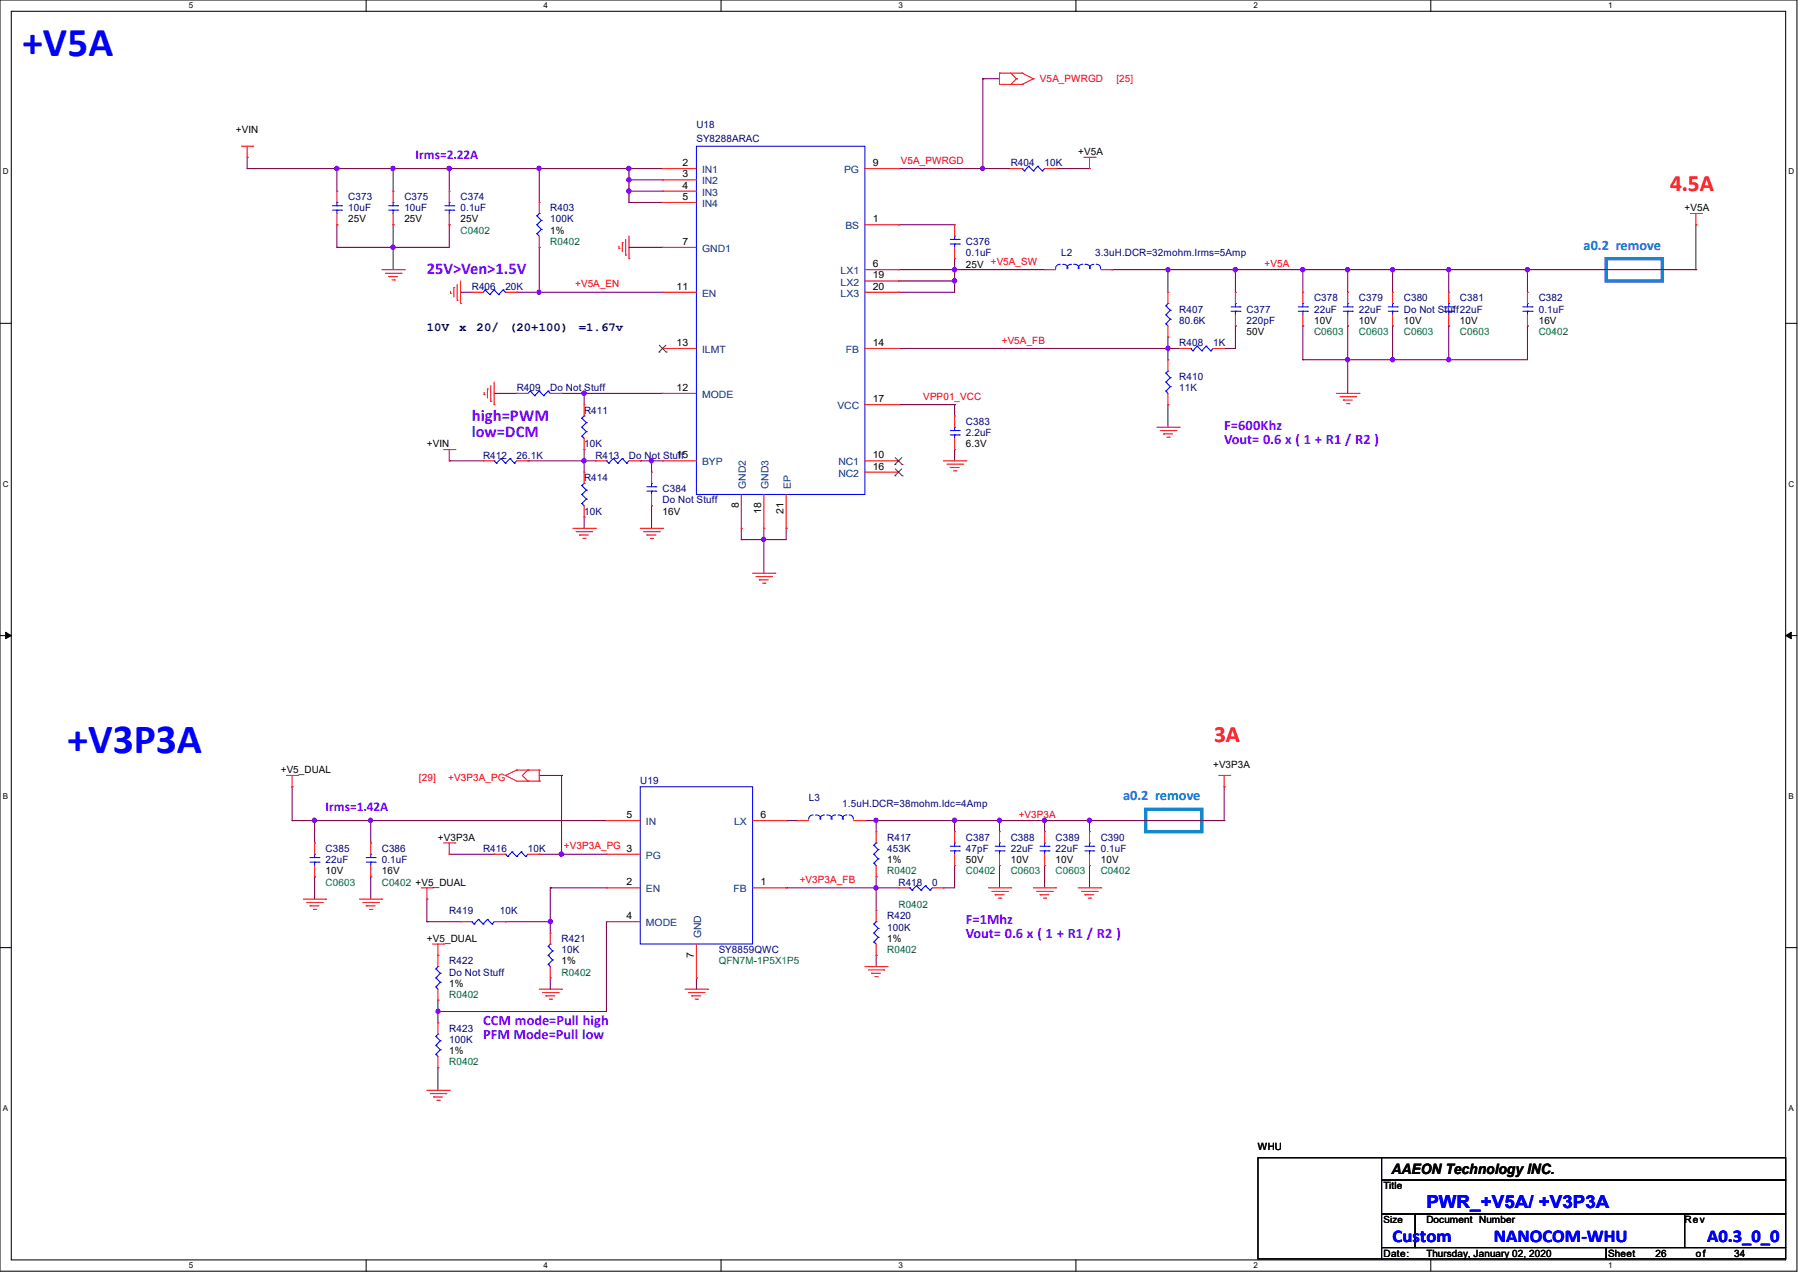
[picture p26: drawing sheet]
<svg xmlns="http://www.w3.org/2000/svg" width="297mm" height="210mm" viewBox="0 0 297 210" stroke-linecap="round" stroke-linejoin="round" font-family="sans-serif">
<defs><g id="words">
<text font-size="6.9" fill="#00f" x="11.1" y="124.3">+V3P3A</text>
<text font-size="6.8" fill="#00f" x="3.7" y="9.2">+V5A</text>
<g font-size="3.9" fill="#f00">
<text x="275.7" y="31.5">4.5A</text>
<text x="200.5" y="122.3">3A</text>
</g>
<g font-size="3" fill="#00f">
<text x="235.5" y="199.3">PWR_+V5A/ +V3P3A</text>
<text x="229.9" y="204.9">Custom</text>
<text x="246.6" y="204.9">NANOCOM-WHU</text>
<text x="281.9" y="204.9">A0.3_0_0</text>
</g>
<text font-size="2.8" fill="#8000ff" x="77.9" y="69.4">high=PWM</text>
<g font-size="2.7" fill="#8000ff">
<text x="70.5" y="45.3">25V&gt;Ven&gt;1.5V</text>
<text x="77.9" y="72.1">low=DCM</text>
</g>
<g font-size="2.4" fill="#0080ff">
<text x="261.5" y="41.2">a0.2 remove</text>
<text x="185.4" y="132">a0.2 remove</text>
</g>
<g font-size="2.4" fill="#8000ff">
<text x="202.1" y="70.9">F=600Khz</text>
<text x="202.1" y="73.2">Vout= 0.6 x ( 1 + R1 / R2 )</text>
<text x="159.5" y="152.4">F=1Mhz</text>
<text x="159.5" y="154.8">Vout= 0.6 x ( 1 + R1 / R2 )</text>
<text x="79.8" y="169.1">CCM mode=Pull high</text>
<text x="79.8" y="171.5">PFM Mode=Pull low</text>
</g>
<text font-size="2.4" x="229.7" y="193.8">AAEON Technology INC.</text>
<g font-size="2.2" fill="#8000ff">
<text x="68.6" y="26.2">Irms=2.22A</text>
<text x="53.8" y="133.8">Irms=1.42A</text>
</g>
<g font-size="2" fill="#000040">
<text x="70.5" y="54.6">10V</text>
<text x="75.8" y="54.6">x</text>
<text x="78.7" y="54.6">20/</text>
<text x="84" y="54.6">(20+100)</text>
<text x="95.5" y="54.6">=1.67v</text>
</g>
<g font-size="1.7" fill="#f00">
<text x="171.7" y="13.5">V5A_PWRGD</text>
<text x="184.3" y="13.5">[25]</text>
<text x="148.7" y="27">V5A_PWRGD</text>
<text x="95" y="47.4">+V5A_EN</text>
<text x="163.6" y="43.7">+V5A_SW</text>
<text x="208.8" y="44.1">+V5A</text>
<text x="165.4" y="56.7">+V5A_FB</text>
<text x="152.4" y="66">VPP01_VCC</text>
<text x="69.2" y="128.9">[29]</text>
<text x="74" y="128.9">+V3P3A_PG</text>
<text x="168.2" y="135">+V3P3A</text>
<text x="93.1" y="140.1">+V3P3A_PG 3</text>
<text x="132" y="145.7">+V3P3A_FB</text>
</g>
<g font-size="1.7">
<text x="38.9" y="21.9">+VIN</text>
<text x="112.7" y="27.4">2</text>
<text x="112.7" y="29.3">3</text>
<text x="144.1" y="27.4">9</text>
<text x="178" y="25.6">+V5A</text>
<text x="112.7" y="31.1">4</text>
<text x="112.7" y="33">5</text>
<text x="278.1" y="34.9">+V5A</text>
<text x="57.5" y="36.7">25V</text>
<text x="66.8" y="36.7">25V</text>
<text x="76" y="36.7">25V</text>
<text x="90.8" y="38.6">1%</text>
<text x="112.7" y="40.4">7</text>
<text x="144.1" y="36.7">1</text>
<text x="111.7" y="47.8">11</text>
<text x="144.1" y="44.1">6</text>
<text x="144.1" y="45.9">19</text>
<text x="144.1" y="47.8">20</text>
<text x="159.5" y="44.2">25V</text>
<text x="217" y="53.4">10V</text>
<text x="224.4" y="53.4">10V</text>
<text x="231.8" y="53.4">10V</text>
<text x="241" y="53.4">10V</text>
<text x="254" y="53.4">16V</text>
<text x="111.7" y="57.1">13</text>
<text x="144.1" y="57.1">14</text>
<text x="205.8" y="55.2">50V</text>
<text x="111.7" y="64.5">12</text>
<text x="144.1" y="66.3">17</text>
<text x="70.5" y="73.8">+VIN</text>
<text x="111.7" y="75.6">15</text>
<text x="144.1" y="75.6">10</text>
<text x="144.1" y="77.5">16</text>
<text x="159.5" y="73.8">6.3V</text>
<text x="122" y="83.9" transform="rotate(-90 122 83.9)">8</text>
<text x="109.4" y="84.9">16V</text>
<text x="125.7" y="84.8" transform="rotate(-90 125.7 84.8)">18</text>
<text x="129.4" y="84.8" transform="rotate(-90 129.4 84.8)">21</text>
<text x="46.4" y="127.6">+V5_DUAL</text>
<text x="200.3" y="126.7">+V3P3A</text>
<text x="103.4" y="135">5</text>
<text x="125.6" y="135">6</text>
<text x="72.3" y="138.7">+V3P3A</text>
<text x="146.5" y="142.4">1%</text>
<text x="159.5" y="142.4">50V</text>
<text x="166.9" y="142.4">10V</text>
<text x="174.3" y="142.4">10V</text>
<text x="181.7" y="142.4">10V</text>
<text x="53.8" y="144.3">10V</text>
<text x="63" y="144.3">16V</text>
<text x="103.4" y="146">2</text>
<text x="125.6" y="146">1</text>
<text x="70.5" y="155.4">+V5_DUAL</text>
<text x="103.4" y="151.6">4</text>
<text x="146.5" y="155.4">1%</text>
<text x="92.7" y="159.1">1%</text>
<text x="114.6" y="158" transform="rotate(-90 114.6 158)">7</text>
<text x="74.2" y="162.8">1%</text>
<text x="74.2" y="173.9">1%</text>
<text x="207.7" y="189.7">WHU</text>
<text x="228.4" y="196.2">Title</text>
<text x="235.5" y="201.8">Document Number</text>
<text x="278.1" y="201.8">Rev</text>
<text x="228.4" y="207.3">Date:</text>
<text x="235.5" y="207.3">Thursday, January 02, 2020</text>
<text x="265.5" y="207.3">Sheet</text>
<text x="273.3" y="207.3">26</text>
<text x="280" y="207.3">of</text>
<text x="286.3" y="207.3">34</text>
</g>
<g font-size="1.7" fill="#000080">
<text x="115" y="21.1">U18</text>
<text x="115" y="23.4">SY8288ARAC</text>
<text x="166.9" y="27.4">R404</text>
<text x="172.5" y="27.4">10K</text>
<text x="57.5" y="33">C373</text>
<text x="57.5" y="34.9">10uF</text>
<text x="66.8" y="33">C375</text>
<text x="66.8" y="34.9">10uF</text>
<text x="76" y="33">C374</text>
<text x="76" y="34.9">0.1uF</text>
<text x="90.8" y="34.9">R403</text>
<text x="90.8" y="36.7">100K</text>
<text x="159.5" y="40.4">C376</text>
<text x="77.9" y="47.8">R406</text>
<text x="83.4" y="47.8">20K</text>
<text x="159.5" y="42.3">0.1uF</text>
<text x="175.2" y="42.3">L2</text>
<text x="180.8" y="42.3">3.3uH.DCR=32mohm.Irms=5Amp</text>
<text x="194.7" y="51.6">R407</text>
<text x="194.7" y="53.4">80.6K</text>
<text x="205.8" y="51.6">C377</text>
<text x="205.8" y="53.4">220pF</text>
<text x="217" y="49.7">C378</text>
<text x="217" y="51.6">22uF</text>
<text x="224.4" y="49.7">C379</text>
<text x="224.4" y="51.6">22uF</text>
<text x="231.8" y="49.7">C380</text>
<text x="231.8" y="51.6">Do Not Stuff22uF</text>
<text x="241" y="49.7">C381</text>
<text x="254" y="49.7">C382</text>
<text x="254" y="51.6">0.1uF</text>
<text x="194.7" y="57.1">R408</text>
<text x="200.3" y="57.1">1K</text>
<text x="85.3" y="64.5">R409</text>
<text x="90.8" y="64.5">Do Not Stuff</text>
<text x="194.7" y="62.7">R410</text>
<text x="194.7" y="64.5">11K</text>
<text x="96.4" y="68.2">R411</text>
<text x="159.5" y="70.1">C383</text>
<text x="159.5" y="72">2.2uF</text>
<text x="79.8" y="75.6">R412</text>
<text x="85.3" y="75.6">26.1K</text>
<text x="96.4" y="73.8">10K</text>
<text x="98.3" y="75.6">R413</text>
<text x="103.8" y="75.6">Do Not Stuff</text>
<text x="96.4" y="79.4">R414</text>
<text x="109.4" y="81.2">C384</text>
<text x="109.4" y="83.1">Do Not Stuff</text>
<text x="96.4" y="84.9">10K</text>
<text x="105.7" y="129.4">U19</text>
<text x="133.5" y="132.2">L3</text>
<text x="139.1" y="133.1">1.5uH.DCR=38mohm.Idc=4Amp</text>
<text x="53.8" y="140.5">C385</text>
<text x="53.8" y="142.4">22uF</text>
<text x="63" y="140.5">C386</text>
<text x="63" y="142.4">0.1uF</text>
<text x="79.8" y="140.5">R416</text>
<text x="87.2" y="140.5">10K</text>
<text x="146.5" y="138.7">R417</text>
<text x="146.5" y="140.5">453K</text>
<text x="159.5" y="138.7">C387</text>
<text x="159.5" y="140.5">47pF</text>
<text x="166.9" y="138.7">C388</text>
<text x="166.9" y="140.5">22uF</text>
<text x="174.3" y="138.7">C389</text>
<text x="174.3" y="140.5">22uF</text>
<text x="181.7" y="138.7">C390</text>
<text x="181.7" y="140.5">0.1uF</text>
<text x="148.3" y="146.1">R418</text>
<text x="153.9" y="146.1">0</text>
<text x="74.2" y="150.7">R419</text>
<text x="82.5" y="150.7">10K</text>
<text x="92.7" y="155.4">R421</text>
<text x="146.5" y="151.7">R420</text>
<text x="146.5" y="153.5">100K</text>
<text x="74.2" y="159.1">R422</text>
<text x="74.2" y="161">Do Not Stuff</text>
<text x="92.7" y="157.2">10K</text>
<text x="118.7" y="157.2">SY8859QWC</text>
<text x="74.2" y="170.2">R423</text>
<text x="74.2" y="172.1">100K</text>
</g>
<g font-size="1.7" fill="#004080">
<text x="115.9" y="28.6">IN1</text>
<text x="139.4" y="28.6">PG</text>
<text x="115.9" y="30.4">IN2</text>
<text x="115.9" y="32.3">IN3</text>
<text x="115.9" y="34.2">IN4</text>
<text x="115.9" y="41.6">GND1</text>
<text x="139.6" y="37.8">BS</text>
<text x="138.8" y="45.3">LX1</text>
<text x="138.8" y="47.1">LX2</text>
<text x="115.9" y="49">EN</text>
<text x="138.8" y="49">LX3</text>
<text x="115.9" y="58.3">ILMT</text>
<text x="139.7" y="58.3">FB</text>
<text x="115.9" y="65.7">MODE</text>
<text x="138.3" y="67.5">VCC</text>
<text x="115.9" y="76.8">BYP</text>
<text x="138.4" y="76.8">NC1</text>
<text x="123.1" y="80.6" transform="rotate(-90 123.1 80.6)">GND2</text>
<text x="126.9" y="80.6" transform="rotate(-90 126.9 80.6)">GND3</text>
<text x="130.6" y="80.6" transform="rotate(-90 130.6 80.6)">EP</text>
<text x="138.4" y="78.7">NC2</text>
<text x="106.6" y="136.1">IN</text>
<text x="121.2" y="136.1">LX</text>
<text x="106.6" y="141.7">PG</text>
<text x="106.6" y="147.2">EN</text>
<text x="121.1" y="147.2">FB</text>
<text x="106.6" y="152.8">MODE</text>
<text x="115.7" y="154.8" transform="rotate(-90 115.7 154.8)">GND</text>
</g>
<g font-size="1.7" fill="#008000">
<text x="76" y="38.6">C0402</text>
<text x="90.8" y="40.4">R0402</text>
<text x="217" y="55.2">C0603</text>
<text x="224.4" y="55.2">C0603</text>
<text x="231.8" y="55.2">C0603</text>
<text x="241" y="55.2">C0603</text>
<text x="254" y="55.2">C0402</text>
<text x="53.8" y="146.1">C0603</text>
<text x="63" y="146.1">C0402 +V5_DUAL</text>
<text x="146.5" y="144.3">R0402</text>
<text x="148.3" y="149.8">R0402</text>
<text x="159.5" y="144.3">C0402</text>
<text x="166.9" y="144.3">C0603</text>
<text x="174.3" y="144.3">C0603</text>
<text x="181.7" y="144.3">C0402</text>
<text x="92.7" y="161">R0402</text>
<text x="118.7" y="159.1">QFN7M-1P5X1P5</text>
<text x="146.5" y="157.2">R0402</text>
<text x="74.2" y="164.7">R0402</text>
<text x="74.2" y="175.8">R0402</text>
</g>
<text font-size="1.6" x="228.4" y="201.7">Size</text>
<g font-size="1.3">
<text x="31.2" y="1.4">5</text>
<text x="89.7" y="1.4">4</text>
<text x="148.3" y="1.4">3</text>
<text x="206.9" y="1.4">2</text>
<text x="265.5" y="1.4">1</text>
<text x=".5" y="28.8">D</text>
<text x="295.3" y="28.8">D</text>
<text x=".5" y="80.3">C</text>
<text x="295.3" y="80.3">C</text>
<text x=".5" y="131.8">B</text>
<text x="295.3" y="131.8">B</text>
<text x=".5" y="183.3">A</text>
<text x="295.3" y="183.3">A</text>
<text x="31.2" y="209.3">5</text>
<text x="89.7" y="209.3">4</text>
<text x="148.3" y="209.3">3</text>
<text x="206.9" y="209.3">2</text>
<text x="265.5" y="209.3">1</text>
</g>
</g></defs>
<path d="M0 0h296.7v209.7h-296.7zM1.9 1.9h292.9v206h-292.9z" fill="none" stroke="#000" stroke-width=".17"/>
<g fill="#fff">
<path d="M31.2 .2h.7v1.5h-.7z"/>
<path d="M31.2 208.1h.7v1.4h-.7z"/>
</g>
<path d="M60.5 0v1.9M60.5 207.9v1.8" fill="none" stroke="#000" stroke-width=".17"/>
<g fill="#fff">
<path d="M89.7 .2h.8v1.5h-.8z"/>
<path d="M89.7 208.1h.8v1.4h-.8z"/>
</g>
<path d="M119 0v1.9M119 207.9v1.8" fill="none" stroke="#000" stroke-width=".17"/>
<g fill="#fff">
<path d="M148.3 .2h.8v1.5h-.8z"/>
<path d="M148.3 208.1h.8v1.4h-.8z"/>
</g>
<path d="M177.6 0v1.9M177.6 207.9v1.8" fill="none" stroke="#000" stroke-width=".17"/>
<g fill="#fff">
<path d="M206.9 .2h.7v1.5h-.7z"/>
<path d="M206.9 208.1h.7v1.4h-.7z"/>
</g>
<path d="M236.2 0v1.9M236.2 207.9v1.8" fill="none" stroke="#000" stroke-width=".17"/>
<g fill="#fff">
<path d="M265.5 .2h.7v1.5h-.7z"/>
<path d="M265.5 208.1h.7v1.4h-.7z"/>
<path d="M.5 27.6h.9v1.5h-.9z"/>
<path d="M295.3 27.6h.9v1.5h-.9z"/>
<path d="M.5 79.1h.9v1.5h-.9z"/>
<path d="M295.3 79.1h.9v1.5h-.9z"/>
</g>
<path d="M0 53.3h1.9M294.8 53.3h1.9" fill="none" stroke="#000" stroke-width=".17"/>
<g fill="#fff">
<path d="M.5 130.6h.8v1.5h-.8z"/>
<path d="M295.3 130.6h.8v1.5h-.8z"/>
</g>
<path d="M0 104.9h1.9M294.8 104.9h1.9" fill="none" stroke="#000" stroke-width=".17"/>
<path d="M.9 104.3l1 .6-1 .5zM294.8 104.9l.9-.6v1.1z" fill="#000" stroke="#000" stroke-width=".17"/>
<g fill="#fff">
<path d="M.5 182.1h.8v1.5h-.8z"/>
<path d="M295.3 182.1h.8v1.5h-.8z"/>
</g>
<path d="M0 156.3h1.9M294.8 156.3h1.9M207.7 191h20.4v16.7h-20.4zM228.1 191h66.7v3.7h-66.7zM228.1 194.7h66.7v5.6h-66.7zM228.1 200.3h5.5v5.5h-5.5zM228.1 205.8h37.1v1.9h-37.1zM233.6 200.3h44.5v5.5h-44.5zM265.2 205.8h29.6v1.9h-29.6zM278.1 200.3h16.7v5.5h-16.7z" fill="none" stroke="#000" stroke-width=".17"/>
<path d="M265.2 42.7h9.2v3.7h-9.2zM189.1 133.5h9.3v3.7h-9.3z" fill="none" stroke="#0080ff" stroke-width=".55"/>
<g fill="none" stroke="#800040" stroke-width=".17">
<path d="M162.3 13h.1M162.3 13v14.8M162.3 13h2.7M40.8 27.8h.1M40.8 26h.1M40.8 27.8h68.6M40.8 26v1.8M55.6 27.8h.1M55.6 37.1h.1M55.6 27.8v3.7M55.6 37.1v3.7M64.9 27.8h.1"/>
<path d="M64.9 37.1h.1M64.9 27.8v3.7M64.9 37.1v7.4M74.2 27.8h.1M74.2 37.1h.1M74.2 27.8v3.7M74.2 37.1v3.7h-18.6M89 27.8h.1M89 27.8v5.6M103.8 27.8h.1M103.8 33.4h.1M103.8 31.5h.1"/>
<path d="M103.8 29.7h.1M103.8 27.8v5.6M103.8 33.4h5.6M103.8 31.5h5.6M103.8 29.7h5.6M148.3 37.1h.1M148.3 27.8h.1M148.3 37.1h9.3M148.3 27.8h18.6M162.3 27.8h.1M174.3 27.8h.1M174.3 27.8h5.6"/>
<path d="M280 37.1h.1M280 37.1v7.4M55.6 40.8h.1M64.9 40.8h.1M76 48.2h.1M76 48.2h1.9M85.3 48.2h.1M85.3 48.2h24.1M89 48.2h.1M89 40.8h.1M89 40.8v7.4M103.8 40.8h.1"/>
<path d="M103.8 40.8h5.6M148.3 48.2h.1M148.3 46.4h.1M148.3 44.5h.1M148.3 57.5h.1M148.3 44.5h24.2M148.3 46.4h9.3M148.3 57.5h46.4M157.6 44.5h.1M157.6 46.4h.1M157.6 42.7h.1M157.6 42.7v5.5h-9.3"/>
<path d="M183.6 44.5h.1M183.6 44.5h96.4M192.8 57.5h.1M192.8 44.5h.1M192.8 55.6h.1M192.8 44.5v3.7M192.8 55.6v3.8M202.1 57.5h.1M204 53.8h.1M204 44.5h.1M204 53.8v3.7h-1.9M204 44.5v3.7"/>
<path d="M215.1 44.5h.1M215.1 59.4h.1M215.1 53.8h.1M215.1 44.5v3.7M215.1 53.8v5.6M222.5 44.5h.1M222.5 59.4h.1M222.5 53.8h.1M222.5 44.5v3.7M222.5 53.8v11.1M229.9 59.4h.1M229.9 53.8h.1"/>
<path d="M229.9 44.5h.1M229.9 44.5v3.7M229.9 53.8v5.6M239.2 44.5h.1M239.2 59.4h.1M239.2 53.8h.1M239.2 44.5v3.7M239.2 53.8v5.6M252.2 44.5h.1M252.2 53.8h.1M252.2 44.5v3.7M252.2 53.8v5.6h-37.1"/>
<path d="M280 44.5h.1M74.2 76h.1M74.2 76h5.6M81.6 64.9h.1M81.6 64.9h3.7M87.2 76h.1M87.2 76h11.1M92.7 64.9h.1M92.7 64.9h16.7M96.4 74.2h.1M96.4 64.9h.1M96.4 76h.1"/>
<path d="M96.4 64.9v1.9M96.4 74.2v3.7M105.7 76h.1M105.7 76h3.7M107.6 76h.1M107.6 76v1.9M148.3 66.8h.1M148.3 66.8h9.3M157.6 74.2h.1M157.6 66.8h.1M157.6 66.8v1.8M157.6 74.2v1.8"/>
<path d="M192.8 66.8h.1M192.8 66.8v3.7M96.4 85.3h.1M96.4 85.3v1.9M107.6 83.4h.1M107.6 83.4v3.8M122.4 89h.1M122.4 87.2h.1M122.4 87.2v1.8M126.1 89h.1M126.1 87.2h.1M126.1 87.2v7.4"/>
<path d="M129.8 87.2h.1M129.8 87.2v1.8h-7.4M48.2 135.4h.1M48.2 129.8h.1M48.2 135.4h51.9M48.2 129.8v5.6M51.9 135.4h.1M51.9 135.4v3.7M61.2 135.4h.1M61.2 135.4v3.7M89 127.9h.1M89 127.9h3.7"/>
<path d="M92.7 127.9h.1M92.7 127.9v13M129.8 135.4h.1M129.8 135.4h1.9M142.8 135.4h.1M142.8 135.4h59.3M144.7 135.4h.1M144.7 135.4v1.8M157.6 135.4h.1M157.6 135.4v1.8M165 135.4h.1M165 135.4v1.8"/>
<path d="M172.5 135.4h.1M172.5 135.4v1.8M179.9 135.4h.1M179.9 135.4v1.8M202.1 129.8h.1M202.1 135.4h.1M202.1 129.8v5.6M51.9 144.7h.1M51.9 144.7v3.6M61.2 144.7h.1M61.2 144.7v3.6M70.5 152.1h.1"/>
<path d="M70.5 148.3h.1M70.5 152.1h5.5M70.5 148.3v3.8M74.2 140.9h.1M74.2 140.9h7.4M83.4 152.1h.1M83.4 152.1h7.4M89 140.9h.1M89 140.9h11.1M90.8 152.1h.1M90.8 146.5h.1M90.8 146.5v7.4"/>
<path d="M90.8 146.5h9.3M92.7 140.9h.1M100.1 152.1h.1M100.1 152.1v14.8h-27.8M129.8 146.5h.1M129.8 146.5h18.5M144.7 157.6h.1M144.7 146.5h.1M144.7 144.7h.1M144.7 144.7v5.5M144.7 157.6v1.9M155.7 146.5h.1"/>
<path d="M157.6 142.8h.1M157.6 142.8v3.7h-1.9M165 142.8h.1M165 142.8v3.7M172.5 142.8h.1M172.5 142.8v3.7M179.9 142.8h.1M179.9 142.8v3.7M72.3 176.1h.1M72.3 166.9h.1M72.3 165h.1M72.3 165v3.7"/>
<path d="M72.3 176.1v3.8M90.8 161.3h.1M90.8 161.3v1.9M115 161.3h.1M115 161.3v1.9"/>
</g>
<g fill="#f0f" stroke="#f0f" stroke-width=".17">
<circle cx="92.7" cy="140.9" r=".36"/>
<circle cx="61.2" cy="135.3" r=".35"/>
<circle cx="51.9" cy="135.3" r=".35"/>
<circle cx="90.8" cy="152" r=".35"/>
<circle cx="72.3" cy="166.9" r=".35"/>
<circle cx="157.6" cy="135.3" r=".36"/>
<circle cx="144.6" cy="135.3" r=".35"/>
<circle cx="144.6" cy="146.5" r=".35"/>
<circle cx="165" cy="135.3" r=".35"/>
<circle cx="172.4" cy="135.3" r=".35"/>
<circle cx="157.6" cy="46.3" r=".36"/>
<circle cx="157.6" cy="44.5" r=".36"/>
<circle cx="192.8" cy="44.5" r=".35"/>
<circle cx="229.9" cy="59.3" r=".35"/>
<circle cx="229.9" cy="44.5" r=".35"/>
<circle cx="222.5" cy="44.5" r=".36"/>
<circle cx="162.2" cy="27.8" r=".35"/>
<circle cx="55.6" cy="27.8" r=".36"/>
<circle cx="96.4" cy="76" r=".36"/>
<circle cx="107.5" cy="76" r=".35"/>
<circle cx="89" cy="27.8" r=".35"/>
<circle cx="74.1" cy="27.8" r=".36"/>
<circle cx="192.8" cy="57.5" r=".35"/>
<circle cx="126.1" cy="89" r=".35"/>
<circle cx="103.8" cy="29.7" r=".36"/>
<circle cx="103.8" cy="27.8" r=".36"/>
<circle cx="215.1" cy="44.5" r=".36"/>
<circle cx="203.9" cy="44.5" r=".36"/>
<circle cx="103.8" cy="31.5" r=".36"/>
<circle cx="89" cy="48.2" r=".35"/>
<circle cx="96.4" cy="64.9" r=".36"/>
<circle cx="64.9" cy="27.8" r=".36"/>
<circle cx="64.9" cy="40.8" r=".36"/>
<circle cx="222.5" cy="59.3" r=".36"/>
<circle cx="239.2" cy="44.5" r=".35"/>
<circle cx="239.2" cy="59.3" r=".35"/>
<circle cx="252.2" cy="44.5" r=".36"/>
<circle cx="179.9" cy="135.3" r=".36"/>
</g>
<g fill="none" stroke="#f00" stroke-width=".17">
<path d="M165 12.1h.1M165 12.1v1.8h3.7M165 12.1h3.7M166.9 12.1l.9 .9M167.8 13h.1M167.8 13l-.9 .9M168.7 13.9h.1M168.7 12.1h.1M168.7 12.1l1.9 .9M170.6 13h.1M170.6 13l-1.9 .9M39.9 24.1h1.8"/>
<path d="M40.8 26h.1M40.8 24.1v1.9M41.7 24.1h.1M55.6 37.1h.1M55.6 31.5h.1M55.6 31.5v1.9M55.6 35.2v1.9M64.9 37.1h.1M64.9 31.5h.1M64.9 31.5v1.9M64.9 35.2v1.9M74.2 37.1h.1"/>
<path d="M74.2 31.5h.1M74.2 31.5v1.9M74.2 35.2v1.9M89 33.4h.1M89 33.4v1.8M89 38.9v1.9M103.3 39.5v2.6M103.8 38.9v3.8M109.4 27.8h.1M109.4 29.7h.1M109.4 31.5h.1M109.4 33.4h.1"/>
<path d="M109.4 27.8h5.6M109.4 29.7h5.6M109.4 31.5h5.6M109.4 33.4h5.6M142.8 27.8h5.5M142.8 37.1h5.5M148.3 27.8h.1M148.3 37.1h.1M157.6 37.1h.1M157.6 37.1v1.8M166.9 27.8h.1M166.9 27.8h1.8"/>
<path d="M172.5 27.8h1.8M174.3 27.8h.1M178.9 26h1.9M179.9 27.8h.1M179.9 26v1.8M180.8 26h.1M279.1 35.2h1.8M280 37.1h.1M280 35.2v1.9M280.9 35.2h.1M63 44.5h3.8M63.6 45.1h2.6"/>
<path d="M64.2 45.6h.1M64.2 45.6h1.5M64.7 46.2h.4M65.1 46.2h.1M66.2 45.1h.1M66.8 44.5h.1M74.4 48.4h.1M74.4 48v.4M74.9 47.5h.1M74.9 47.5v1.5M75.5 49.5h.1M75.5 46.9v2.6"/>
<path d="M76 50.1h.1M76 46.4v3.7M77.9 48.2h.1M77.9 48.2h1.9M83.4 48.2h1.9M85.3 48.2h.1M89 40.8h.1M102.2 41h.1M102.2 40.6v.4M102.7 40h.1M102.7 40v1.5M103.3 42.1h.1"/>
<path d="M103.8 42.7h.1M109.4 48.2h.1M109.4 40.8h.1M109.4 57.5h.1M109.4 48.2h5.6M109.4 57.5h5.6M109.4 40.8h5.6M142.8 44.5h5.5M142.8 48.2h5.5M142.8 57.5h5.5M142.8 46.4h5.5M148.3 57.5h.1"/>
<path d="M148.3 44.5h.1M148.3 46.4h.1M148.3 48.2h.1M157.6 42.7h.1M157.6 40.8v1.9M172.5 44.5h.1M172.5 44.5h1.8M181.7 44.5h1.9M183.6 44.5h.1M192.8 59.4h.1M192.8 55.6h.1M192.8 48.2h.1"/>
<path d="M192.8 48.2v1.9M192.8 53.8v1.8M192.8 59.4v1.8M194.7 57.5h.1M194.7 57.5h1.9M200.3 57.5h1.8M202.1 57.5h.1M204 53.8h.1M204 48.2h.1M204 48.2v1.9M204 51.9v1.9M215.1 53.8h.1"/>
<path d="M215.1 48.2h.1M215.1 48.2v1.9M215.1 51.9v1.9M222.5 53.8h.1M222.5 48.2h.1M222.5 48.2v1.9M222.5 51.9v1.9M229.9 53.8h.1M229.9 48.2h.1M229.9 48.2v1.9M229.9 51.9v1.9M239.2 53.8h.1"/>
<path d="M239.2 48.2h.1M239.2 48.2v1.9M239.2 51.9v1.9M252.2 53.8h.1M252.2 48.2h.1M252.2 48.2v1.9M252.2 51.9v1.9M73.2 74.2h1.9M74.2 76h.1M74.2 74.2v1.8M75.1 74.2h.1M79.8 76h.1"/>
<path d="M79.8 76h1.8M79.9 65.1h.1M79.9 64.7v.4M80.5 64.2h.1M80.5 64.2v1.5M81 66.2h.1M81 63.6v2.6M81.6 66.8h.1M81.6 63v3.8M85.3 64.9h.1M85.3 64.9h1.9M85.3 76h1.9"/>
<path d="M87.2 76h.1M90.8 64.9h1.9M92.7 64.9h.1M96.4 77.9h.1M96.4 74.2h.1M96.4 66.8h.1M96.4 66.8v1.8M96.4 72.3v1.9M96.4 77.9v1.9M98.3 76h.1M98.3 76h1.8M103.8 76h1.9"/>
<path d="M105.7 76h.1M107.6 77.9h.1M107.6 77.9v1.9M109.4 64.9h.1M109.4 76h.1M109.4 64.9h5.6M109.4 76h5.6M142.8 76h5.5M142.8 66.8h5.5M142.8 77.9h5.5M148.3 66.8h.1M148.3 76h.1"/>
<path d="M148.3 77.9h.1M155.7 76h3.8M156.3 76.6h2.6M156.9 77.1h.1M156.9 77.1h1.5M157.4 77.7h.4M157.6 74.2h.1M157.6 68.6h.1M157.6 68.6v1.9M157.6 72.3v1.9M157.8 77.7h.1M158.9 76.6h.1"/>
<path d="M159.5 76h.1M191 70.5h3.7M191.6 71h2.5M192.1 71.6h.1M192.1 71.6h1.5M192.7 72.1h.3M192.8 66.8h.1M192.8 64.9v1.9M193 72.1h.1M194.1 71h.1M194.7 70.5h.1M220.6 64.9h3.8"/>
<path d="M221.2 65.4h2.6M221.8 66h.1M221.8 66h1.5M222.3 66.6h.4M222.7 66.6h.1M223.8 65.4h.1M224.4 64.9h.1M94.6 87.2h3.7M95.1 87.7h2.6M95.7 88.3h.1M95.7 88.3h1.5M96.2 88.8h.4"/>
<path d="M96.4 85.3h.1M96.4 83.4v1.9M96.6 88.8h.1M97.7 87.7h.1M98.3 87.2h.1M105.7 87.2h3.7M106.3 87.7h2.5M106.8 88.3h.1M106.8 88.3h1.5M107.4 88.8h.3M107.6 83.4h.1M107.6 81.6v1.8"/>
<path d="M107.7 88.8h.1M108.8 87.7h.1M109.4 87.2h.1M122.4 87.2h.1M122.4 81.6v5.6M124.2 94.6h3.7M124.8 95.1h2.6M125.3 95.7h.1M125.3 95.7h1.5M125.9 96.2h.4M126.1 87.2h.1M126.1 81.6v5.6"/>
<path d="M126.3 96.2h.1M127.4 95.1h.1M127.9 94.6h.1M129.8 87.2h.1M129.8 81.6v5.6M47.3 127.9h1.8M48.2 129.8h.1M48.2 127.9v1.9M49.1 127.9h.1M51.9 139.1h.1M51.9 139.1v1.8M61.2 139.1h.1"/>
<path d="M61.2 139.1v1.8M73.2 139.1h1.9M74.2 139.1v1.8M75.1 139.1h.1M83.4 127.9h.1M83.4 127.9l1.9 1h3.7M85.3 127h.1M85.3 127l-1.9 .9M85.3 127h3.7M87.2 128.9h.1M87.2 127h.1M87.2 127l-1 .9 1 1"/>
<path d="M89 128.9h.1M89 127h.1M89 127v1.9M100.1 135.4h.1M100.1 135.4h5.6M124.2 135.4h5.6M129.8 135.4h.1M131.7 135.4h.1M131.7 135.4h1.8M140.9 135.4h1.9M142.8 135.4h.1M144.7 137.2h.1"/>
<path d="M144.7 137.2v1.9M157.6 137.2h.1M157.6 137.2v1.9M165 137.2h.1M165 137.2v1.9M172.5 137.2h.1M172.5 137.2v1.9M179.9 137.2h.1M179.9 137.2v1.9M201.2 127.9h1.8M202.1 129.8h.1M202.1 127.9v1.9"/>
<path d="M203 127.9h.1M50.1 148.3h3.7M50.6 148.9h2.6M51.2 149.4h.1M51.2 149.4h1.5M51.7 150h.4M51.9 144.7h.1M51.9 142.8v1.9M52.1 150h.1M53.2 148.9h.1M53.8 148.3h.1M59.4 148.3h3.6"/>
<path d="M59.9 148.9h2.6M60.5 149.4h.1M60.5 149.4h1.4M61 150h.4M61.2 144.7h.1M61.2 142.8v1.9M61.4 150h.1M62.5 148.9h.1M63 148.3h.1M69.6 146.5h1.8M70.5 148.3h.1M70.5 146.5v1.8"/>
<path d="M71.4 146.5h.1M71.4 155.7h1.8M72.3 157.6h.1M72.3 155.7v3.8M73.2 155.7h.1M74.2 140.9h.1M76 152.1h.1M76 152.1h1.9M81.6 140.9h.1M81.6 140.9h1.8M81.6 152.1h1.8M83.4 152.1h.1"/>
<path d="M87.2 140.9h1.8M89 140.9h.1M90.8 153.9h.1M90.8 153.9v1.8M90.8 159.5v1.8M100.1 146.5h.1M100.1 140.9h.1M100.1 152.1h.1M100.1 146.5h5.6M100.1 140.9h5.6M100.1 152.1h5.6M115 155.7v5.6"/>
<path d="M124.2 146.5h5.6M129.8 146.5h.1M142.8 159.5h3.7M144.7 157.6h.1M144.7 150.2h.1M144.7 144.7h.1M144.7 142.8v1.9M144.7 150.2v1.9M144.7 155.7v1.9M146.5 159.5h.1M148.3 146.5h.1M148.3 146.5h1.9"/>
<path d="M153.9 146.5h1.8M155.7 146.5h.1M157.6 142.8h.1M157.6 140.9v1.9M163.2 146.5h3.7M163.7 147.1h2.6M164.3 147.6h.1M164.3 147.6h1.5M164.8 148.2h.4M165 142.8h.1M165 140.9v1.9M165.2 148.2h.1"/>
<path d="M166.3 147.1h.1M166.9 146.5h.1M170.6 146.5h3.7M171.2 147.1h2.5M171.7 147.6h.1M171.7 147.6h1.5M172.3 148.2h.3M172.5 142.8h.1M172.5 140.9v1.9M172.6 148.2h.1M173.7 147.1h.1M174.3 146.5h.1"/>
<path d="M178 146.5h3.7M178.6 147.1h2.5M179.1 147.6h.1M179.1 147.6h1.5M179.7 148.2h.3M179.9 142.8h.1M179.9 140.9v1.9M180 148.2h.1M181.1 147.1h.1M181.7 146.5h.1M70.5 179.9h3.7M72.3 165h.1"/>
<path d="M72.3 176.1h.1M72.3 168.7h.1M72.3 163.2v1.8M72.3 168.7v1.9M72.3 174.3v1.8M74.2 179.9h.1M89 163.2h3.7M89.6 163.7h2.6M90.1 164.3h.1M90.1 164.3h1.5M90.7 164.8h.4M90.8 161.3h.1"/>
<path d="M91.1 164.8h.1M92.2 163.7h.1M92.7 163.2h.1M113.1 163.2h3.7M113.7 163.7h2.5M114.2 164.3h.1M114.2 164.3h1.5M114.8 164.8h.3M115 161.3h.1M115.1 164.8h.1M116.2 163.7h.1M116.8 163.2h.1"/>
<path d="M143.3 160h2.6M143.9 160.6h.1M143.9 160.6h1.5M144.4 161.1h.4M144.8 161.1h.1M145.9 160h.1M71 180.4h2.6M71.6 181h.1M71.6 181h1.5M72.1 181.5h.4M72.5 181.5h.1M73.6 180.4h.1"/>
</g>
<g fill="none" stroke="#00f" stroke-width=".17">
<path d="M54.9 34h1.5M54.9 34.7h1.5M55.6 33.4h.1M55.6 34.7h.1M55.6 33.4v.6M55.6 34.7v.5M56.4 34h.1M56.4 34.7h.1M64.2 34h1.5M64.2 34.7h1.5M64.9 33.4h.1M64.9 34.7h.1"/>
<path d="M64.9 33.4v.6M64.9 34.7v.5M65.7 34h.1M65.7 34.7h.1M73.4 34h1.5M73.4 34.7h1.5M74.2 33.4h.1M74.2 34.7h.1M74.2 33.4v.6M74.2 34.7v.5M74.9 34h.1M74.9 34.7h.1"/>
<path d="M88.6 35.6h.1M88.6 38.6h.1M88.6 37.1h.1M88.6 35.6l.8 .8M88.6 38.6l.4 .3M88.6 37.1l.8 .7M89 35.2h.1M89 35.2l-.4 .4M89.4 37.8h.1M89.4 36.4h.1M89.4 37.8l-.8 .8M89.4 36.4l-.8 .7"/>
<path d="M115 24.1h27.8v57.5h-27.8zM156.9 39.5h1.5M157.6 38.9h.1M157.6 38.9v.6M158.4 39.5h.1M168.7 27.8h.1M168.7 27.8l.4 .4M169.1 28.2h.1M169.8 27.4h.1M169.8 27.4l-.7 .8M169.8 27.4l.8 .8M170.6 28.2h.1"/>
<path d="M171.3 27.4h.1M171.3 27.4l.8 .8M171.3 27.4l-.7 .8M172.1 28.2h.1M172.5 27.8l-.4 .4M80.1 47.8h.1M80.1 47.8l-.3 .4M80.1 47.8l.8 .8M80.9 48.6h.1M81.6 47.8h.1M81.6 47.8l-.7 .8M81.6 47.8l.7 .8"/>
<path d="M82.3 48.6h.1M83.1 47.8h.1M83.1 47.8l-.8 .8M83.1 47.8l.3 .4M83.4 48.2h.1M156.9 40.3h1.5M157.6 40.3h.1M157.6 40.3v.5M158.4 40.3h.1M175 43.6a.66 .66 0 0 0-.7 .7M175.4 43.6a.67 .67 0 0 1 .9 .8M176.9 43.6a.66 .66 0 0 0-.7 .7"/>
<path d="M177.3 43.6a.67 .67 0 0 1 .8 .7M178.8 43.6a.66 .66 0 0 0-.8 .7M179.1 43.6a.67 .67 0 0 1 .9 .7M180.6 43.6a.63 .63 0 0 0-.7 .7M181 43.6a.62 .62 0 0 1 .7 .7M192.5 50.5h.1M192.5 53.4h.1M192.5 51.9h.1M192.5 50.5l.7 .7M192.5 53.4l.3 .4M192.5 51.9l.7 .8M192.8 50.1h.1"/>
<path d="M192.8 50.1l-.3 .4M193.2 52.7h.1M193.2 51.2h.1M193.2 52.7l-.7 .7M193.2 51.2l-.7 .7M196.6 57.5h.1M196.6 57.5l.3 .4M196.9 57.9h.1M197.7 57.1h.1M197.7 57.1l.7 .8M197.7 57.1l-.8 .8M198.4 57.9h.1"/>
<path d="M199.1 57.1h.1M199.1 57.1l.8 .8M199.1 57.1l-.7 .8M199.9 57.9h.1M200.3 57.5l-.4 .4M203.2 50.6h1.5M203.2 51.4h1.5M204 50.1h.1M204 51.4h.1M204 50.1v.5M204 51.4v.5M204.7 50.6h.1"/>
<path d="M204.7 51.4h.1M214.3 50.6h1.6M214.3 51.4h1.6M215.1 50.1h.1M215.1 51.4h.1M215.1 50.1v.5M215.1 51.4v.5M215.9 50.6h.1M215.9 51.4h.1M221.8 50.6h1.5M221.8 51.4h1.5M222.5 50.1h.1"/>
<path d="M222.5 51.4h.1M222.5 50.1v.5M222.5 51.4v.5M223.3 50.6h.1M223.3 51.4h.1M229.2 50.6h1.5M229.2 51.4h1.5M229.9 50.1h.1M229.9 51.4h.1M229.9 50.1v.5M229.9 51.4v.5M230.7 50.6h.1"/>
<path d="M230.7 51.4h.1M238.5 50.6h1.4M238.5 51.4h1.4M239.2 50.1h.1M239.2 51.4h.1M239.2 50.1v.5M239.2 51.4v.5M239.9 50.6h.1M239.9 51.4h.1M251.4 50.6h1.5M251.4 51.4h1.5M252.2 50.1h.1"/>
<path d="M252.2 51.4h.1M252.2 50.1v.5M252.2 51.4v.5M252.9 50.6h.1M252.9 51.4h.1M81.6 76h.1M81.6 76l.4 .4M82 76.4h.1M82.7 75.6h.1M82.7 75.6l-.7 .8M82.7 75.6l.7 .8M83.4 76.4h.1"/>
<path d="M84.2 75.6h.1M84.2 75.6l.7 .8M84.2 75.6l-.8 .8M84.9 76.4h.1M85.3 76l-.4 .4M87.5 64.5h.1M87.5 64.5l-.3 .4M87.5 64.5l.8 .8M88.3 65.3h.1M89 64.5h.1M89 64.5l-.7 .8M89 64.5l.7 .8"/>
<path d="M89.7 65.3h.1M90.5 64.5h.1M90.5 64.5l-.8 .8M90.5 64.5l.3 .4M90.8 64.9h.1M96.1 69h.1M96.1 72h.1M96.1 70.5h.1M96.1 69l.7 .7M96.1 72l.3 .3M96.1 70.5l.7 .7M96.4 79.8h.1"/>
<path d="M96.4 68.6h.1M96.4 79.8l-.3 .3M96.4 68.6l-.3 .4M96.8 71.2h.1M96.8 69.7h.1M96.8 71.2l-.7 .8M96.8 69.7l-.7 .8M100.1 76h.1M100.1 76l.4 .4M100.5 76.4h.1M101.3 75.6h.1M101.3 75.6l-.8 .8"/>
<path d="M101.3 75.6l.7 .8M102 76.4h.1M102.7 75.6h.1M102.7 75.6l.8 .8M102.7 75.6l-.7 .8M103.5 76.4h.1M103.8 76l-.3 .4M107.6 79.8h.1M107.6 79.8v.5M156.9 71h1.5M156.9 71.8h1.5M157.6 70.5h.1"/>
<path d="M157.6 71.8h.1M157.6 70.5v.5M157.6 71.8v.5M158.4 71h.1M158.4 71.8h.1M192.5 61.6h.1M192.5 64.5h.1M192.5 63h.1M192.5 61.6l.7 .7M192.5 64.5l.3 .4M192.5 63l.7 .8M192.8 61.2h.1"/>
<path d="M192.8 61.2l-.3 .4M193.2 63.8h.1M193.2 62.3h.1M193.2 63.8l-.7 .7M193.2 62.3l-.7 .7M96.1 80.1h.1M96.1 83.1h.1M96.1 81.6h.1M96.1 80.1l.7 .8M96.1 83.1l.3 .3M96.1 81.6l.7 .7M96.8 82.3h.1"/>
<path d="M96.8 80.9h.1M96.8 82.3l-.7 .8M96.8 80.9l-.7 .7M106.8 80.3h1.5M106.8 81h1.5M107.6 81h.1M107.6 81v.6M108.3 80.3h.1M108.3 81h.1M105.7 129.8h18.5v25.9h-18.5zM134.2 134.5a.63 .63 0 0 0-.7 .7M134.6 134.5a.67 .67 0 0 1 .9 .7"/>
<path d="M136.1 134.5a.63 .63 0 0 0-.7 .7M136.5 134.5a.67 .67 0 0 1 .9 .7M138 134.5a.66 .66 0 0 0-.8 .7M138.3 134.5a.67 .67 0 0 1 .9 .7M139.8 134.5a.66 .66 0 0 0-.7 .7M140.2 134.5a.62 .62 0 0 1 .7 .7M144.3 139.4h.1M144.3 139.4l.7 .8M144.7 139.1h.1M144.7 139.1l-.4 .3M156.9 139.6h1.5M157.6 139.1h.1"/>
<path d="M157.6 139.1v.5M158.4 139.6h.1M164.3 139.6h1.5M165 139.1h.1M165 139.1v.5M165.8 139.6h.1M171.7 139.6h1.5M172.5 139.1h.1M172.5 139.1v.5M173.2 139.6h.1M179.1 139.6h1.5M179.9 139.1h.1"/>
<path d="M179.9 139.1v.5M180.6 139.6h.1M51.2 141.5h1.5M51.2 142.2h1.5M51.9 140.9h.1M51.9 142.2h.1M51.9 140.9v.6M51.9 142.2v.6M52.7 141.5h.1M52.7 142.2h.1M60.5 141.5h1.4M60.5 142.2h1.4"/>
<path d="M61.2 140.9h.1M61.2 142.2h.1M61.2 140.9v.6M61.2 142.2v.6M61.9 141.5h.1M61.9 142.2h.1M72 159.9h.1M72 159.9l.7 .7M72.3 159.5h.1M72.3 159.5l-.3 .4M77.9 152.1h.1M77.9 152.1l.4 .3"/>
<path d="M78.3 152.4h.1M79 151.7h.1M79 151.7l-.7 .7M79 151.7l.8 .7M79.8 152.4h.1M80.5 151.7h.1M80.5 151.7l.7 .7M80.5 151.7l-.7 .7M81.2 152.4h.1M81.6 152.1l-.4 .3M83.4 140.9h.1M83.4 140.9l.4 .4"/>
<path d="M83.8 141.3h.1M84.5 140.5h.1M84.5 140.5l-.7 .8M84.5 140.5l.8 .8M85.3 141.3h.1M86.1 140.5h.1M86.1 140.5l.7 .8M86.1 140.5l-.8 .8M86.8 141.3h.1M87.2 140.9l-.4 .4M90.5 156.1h.1M90.5 159.1h.1"/>
<path d="M90.5 157.6h.1M90.5 156.1l.7 .8M90.5 159.1l.3 .4M90.5 157.6l.7 .8M90.8 155.7h.1M90.8 155.7l-.3 .4M91.2 158.4h.1M91.2 156.9h.1M91.2 158.4l-.7 .7M91.2 156.9l-.7 .7M144.3 152.4h.1M144.3 155.4h.1"/>
<path d="M144.3 153.9h.1M144.3 142.4h.1M144.3 140.9h.1M144.3 152.4l.7 .8M144.3 155.4l.4 .3M144.3 153.9l.7 .7M144.3 142.4l.4 .4M144.3 140.9l.7 .8M144.7 152.1h.1M144.7 152.1l-.4 .3M145 154.6h.1M145 153.2h.1"/>
<path d="M145 141.7h.1M145 140.2h.1M145 154.6l-.7 .8M145 153.2l-.7 .7M145 141.7l-.7 .7M145 140.2l-.7 .7M150.2 146.5h.1M150.2 146.5l.4 .4M150.6 146.9h.1M151.3 146.1h.1M151.3 146.1l-.7 .8M151.3 146.1l.8 .8"/>
<path d="M152.1 146.9h.1M152.8 146.1h.1M152.8 146.1l.7 .8M152.8 146.1l-.7 .8M153.5 146.9h.1M153.9 146.5l-.4 .4M156.9 140.4h1.5M157.6 140.4h.1M157.6 140.4v.5M158.4 140.4h.1M164.3 140.4h1.5M165 140.4h.1"/>
<path d="M165 140.4v.5M165.8 140.4h.1M171.7 140.4h1.5M172.5 140.4h.1M172.5 140.4v.5M173.2 140.4h.1M179.1 140.4h1.5M179.9 140.4h.1M179.9 140.4v.5M180.6 140.4h.1M72 162.8h.1M72 161.3h.1"/>
<path d="M72 171h.1M72 173.9h.1M72 172.5h.1M72 162.8l.3 .4M72 161.3l.7 .8M72 171l.7 .7M72 173.9l.3 .4M72 172.5l.7 .7M72.3 170.6h.1M72.3 170.6l-.3 .4M72.7 162.1h.1M72.7 160.6h.1"/>
<path d="M72.7 173.2h.1M72.7 171.7h.1M72.7 162.1l-.7 .7M72.7 160.6l-.7 .7M72.7 173.2l-.7 .7M72.7 171.7l-.7 .8"/>
</g>
<path d="M108.8 58.1h.1M108.8 56.9l1.2 1.2M109.9 56.9l-1.1 1.2M110 58.1h.1M147.7 76.6h.1M147.7 78.5h.1M147.8 75.5l1.1 1.1M147.8 77.3l1.1 1.2M148.9 75.5l-1.2 1.1M148.9 77.3l-1.2 1.2M148.9 76.6h.1M148.9 78.5h.1" fill="none" stroke="#804000" stroke-width=".17"/>
<use href="#words"/>
</svg>
